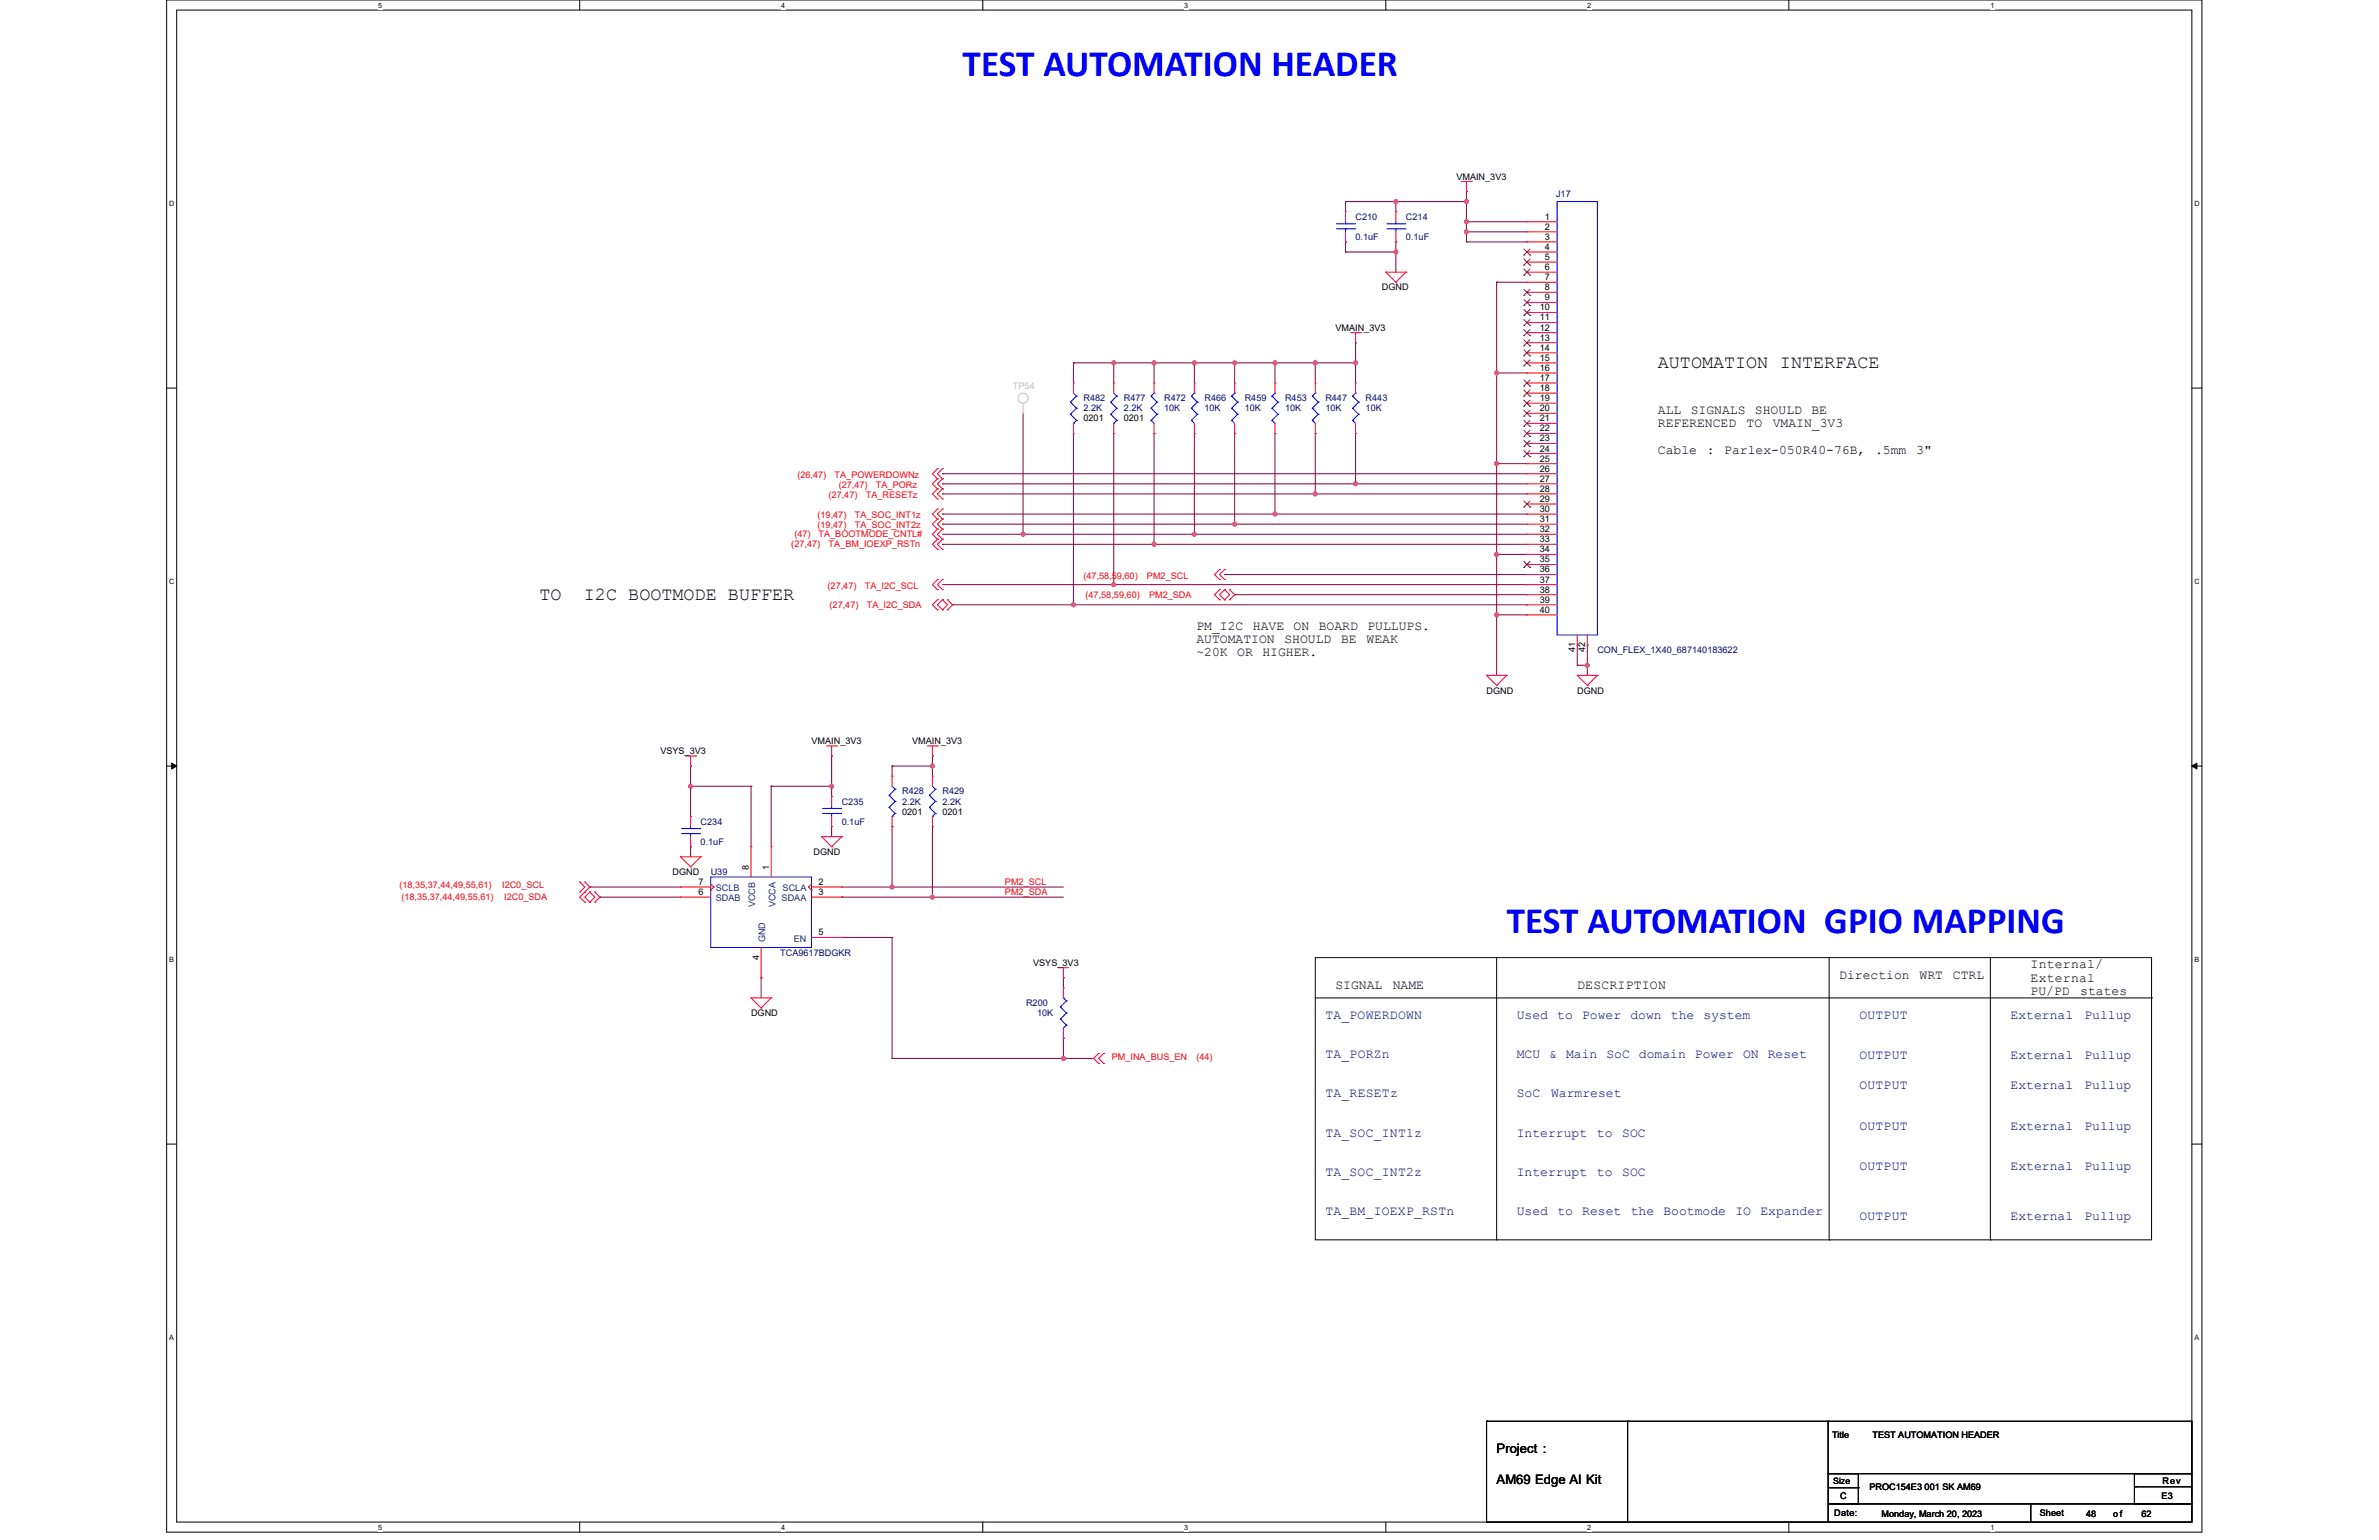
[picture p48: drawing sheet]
<svg xmlns="http://www.w3.org/2000/svg" width="432mm" height="279mm" viewBox="0 0 432 279" stroke-linecap="round" stroke-linejoin="round" font-family="sans-serif">
<defs><g id="words">
<g font-size="6.8" fill="#00f">
<text x="174.7" y="13.8">TEST AUTOMATION HEADER</text>
<text x="273.5" y="169.2">TEST AUTOMATION GPIO MAPPING</text>
</g>
<g font-size="3.3">
<text x="300.9" y="66.8">AUTOMATION INTERFACE</text>
<text x="97.9" y="108.9">TO</text>
<text x="106" y="108.9">I2C BOOTMODE BUFFER</text>
</g>
<g font-size="2.4">
<text x="300.9" y="75.1">ALL</text>
<text x="300.9" y="77.5">REFERENCED</text>
<text x="306.9" y="75.1">SIGNALS</text>
<text x="317" y="77.5">TO</text>
<text x="318.5" y="75.1">SHOULD</text>
<text x="321.8" y="77.5">VMAIN_3V3</text>
<text x="328.8" y="75.1">BE</text>
<text x="300.9" y="82.4">Cable</text>
<text x="309.8" y="82.4">:</text>
<text x="313" y="82.4">Parlex-050R40-76B,</text>
<text x="340.3" y="82.4">.5mm</text>
<text x="347.8" y="82.4">3&quot;</text>
<text x="217.2" y="114.3">PM_I2C</text>
<text x="217.2" y="116.6">AUTOMATION</text>
<text x="217.2" y="119">~20K</text>
<text x="224.6" y="119">OR</text>
<text x="227.4" y="114.3">HAVE</text>
<text x="229.1" y="119">HIGHER.</text>
<text x="233.1" y="116.6">SHOULD</text>
<text x="234.8" y="114.3">ON</text>
<text x="239.4" y="114.3">BOARD</text>
<text x="243.4" y="116.6">BE</text>
<text x="248" y="116.6">WEAK</text>
<text x="248.2" y="114.3">PULLUPS.</text>
<text x="242.4" y="179.4">SIGNAL</text>
<text x="252.8" y="179.4">NAME</text>
<text x="286.3" y="179.4">DESCRIPTION</text>
<text x="333.8" y="177.5">Direction</text>
<text x="348.4" y="177.5">WRT</text>
<text x="354.5" y="177.5">CTRL</text>
<text x="368.6" y="175.7">Internal/</text>
<text x="368.6" y="178.1">External</text>
<text x="368.6" y="180.5">PU/PD</text>
<text x="377.6" y="180.5">states</text>
<text x="271.6" y="263.7">Project :</text>
<text x="271.6" y="269.2">AM69 Edge AI Kit</text>
</g>
<g font-size="2.4" fill="#000080">
<text x="240.6" y="184.9">TA_POWERDOWN</text>
<text x="275.3" y="184.9">Used to Power down the system</text>
<text x="337.5" y="184.9">OUTPUT</text>
<text x="364.9" y="184.9">External</text>
<text x="378.3" y="184.9">Pullup</text>
<text x="240.6" y="192">TA_PORZn</text>
<text x="275.3" y="192">MCU &amp; Main SoC domain Power ON Reset</text>
<text x="337.5" y="192.2">OUTPUT</text>
<text x="337.5" y="197.7">OUTPUT</text>
<text x="364.9" y="192.2">External</text>
<text x="364.9" y="197.7">External</text>
<text x="378.3" y="192.2">Pullup</text>
<text x="378.3" y="197.7">Pullup</text>
<text x="240.6" y="199.1">TA_RESETz</text>
<text x="275.3" y="199.1">SoC</text>
<text x="281.5" y="199.1">Warmreset</text>
<text x="240.6" y="206.2">TA_SOC_INT1z</text>
<text x="275.3" y="206.2">Interrupt</text>
<text x="289.9" y="206.2">to</text>
<text x="294.4" y="206.2">SOC</text>
<text x="337.5" y="205">OUTPUT</text>
<text x="364.9" y="205">External</text>
<text x="378.3" y="205">Pullup</text>
<text x="240.6" y="213.4">TA_SOC_INT2z</text>
<text x="275.3" y="213.4">Interrupt</text>
<text x="289.9" y="213.4">to</text>
<text x="294.4" y="213.4">SOC</text>
<text x="337.5" y="212.3">OUTPUT</text>
<text x="364.9" y="212.3">External</text>
<text x="378.3" y="212.3">Pullup</text>
<text x="240.6" y="220.5">TA_BM_IOEXP_RSTn</text>
<text x="275.3" y="220.5">Used</text>
<text x="282.7" y="220.5">to</text>
<text x="287.2" y="220.5">Reset</text>
<text x="296" y="220.5">the</text>
<text x="301.9" y="220.5">Bootmode</text>
<text x="315" y="220.5">IO</text>
<text x="319.5" y="220.5">Expander</text>
<text x="337.5" y="221.4">OUTPUT</text>
<text x="364.9" y="221.4">External</text>
<text x="378.3" y="221.4">Pullup</text>
</g>
<g font-size="1.6">
<text x="264.3" y="32.6">VMAIN_3V3</text>
<text x="280.4" y="39.9">1</text>
<text x="280.4" y="41.7">2</text>
<text x="280.4" y="43.5">3</text>
<text x="280.4" y="45.3">4</text>
<text x="280.4" y="47.2">5</text>
<text x="250.8" y="52.7">DGND</text>
<text x="280.4" y="49">6</text>
<text x="280.4" y="50.8">7</text>
<text x="280.4" y="52.7">8</text>
<text x="279.5" y="56.3">10</text>
<text x="279.5" y="58.1">11</text>
<text x="279.5" y="60">12</text>
<text x="280.4" y="54.5">9</text>
<text x="242.4" y="60">VMAIN_3V3</text>
<text x="279.5" y="61.8">13</text>
<text x="279.5" y="63.6">14</text>
<text x="279.5" y="65.5">15</text>
<text x="279.5" y="67.3">16</text>
<text x="279.5" y="69.1">17</text>
<text x="279.5" y="70.9">18</text>
<text x="196.7" y="76.5">0201</text>
<text x="204" y="76.5">0201</text>
<text x="279.5" y="72.8">19</text>
<text x="279.5" y="74.6">20</text>
<text x="279.5" y="76.4">21</text>
<text x="279.5" y="78.3">22</text>
<text x="279.5" y="80.1">23</text>
<text x="279.5" y="81.9">24</text>
<text x="279.5" y="83.8">25</text>
<text x="279.5" y="85.6">26</text>
<text x="279.5" y="87.4">27</text>
<text x="279.5" y="89.2">28</text>
<text x="279.5" y="91.1">29</text>
<text x="279.5" y="92.9">30</text>
<text x="279.5" y="94.7">31</text>
<text x="279.5" y="96.6">32</text>
<text x="279.5" y="98.4">33</text>
<text x="279.5" y="100.2">34</text>
<text x="279.5" y="102">35</text>
<text x="279.5" y="103.9">36</text>
<text x="279.5" y="105.7">37</text>
<text x="279.5" y="107.5">38</text>
<text x="279.5" y="109.4">39</text>
<text x="279.5" y="111.2">40</text>
<text x="285.9" y="118.3" transform="rotate(-90 285.9 118.3)">41</text>
<text x="287.7" y="118.3" transform="rotate(-90 287.7 118.3)">42</text>
<text x="269.8" y="125.8">DGND</text>
<text x="286.3" y="125.8">DGND</text>
<text x="119.9" y="136.8">VSYS_3V3</text>
<text x="147.3" y="135">VMAIN_3V3</text>
<text x="165.6" y="135">VMAIN_3V3</text>
<text x="163.7" y="147.8">0201</text>
<text x="171.1" y="147.8">0201</text>
<text x="147.7" y="155.1">DGND</text>
<text x="122.1" y="158.8">DGND</text>
<text x="126.8" y="160.6">7</text>
<text x="135.9" y="157.8" transform="rotate(-90 135.9 157.8)">8</text>
<text x="139.6" y="157.8" transform="rotate(-90 139.6 157.8)">1</text>
<text x="148.6" y="160.6">2</text>
<text x="126.8" y="162.4">6</text>
<text x="148.6" y="162.4">3</text>
<text x="148.6" y="169.7">5</text>
<text x="137.8" y="174.1" transform="rotate(-90 137.8 174.1)">4</text>
<text x="187.5" y="175.2">VSYS_3V3</text>
<text x="136.3" y="184.4">DGND</text>
<text x="332.5" y="260.8">Title</text>
<text x="339.9" y="260.8">TEST AUTOMATION HEADER</text>
<text x="332.7" y="269.2">Size</text>
<text x="392.5" y="269.2">Rev</text>
<text x="332.9" y="275.1">Date:</text>
<text x="334" y="272">C</text>
<text x="339.3" y="270.3">PROC154E3 001 SK AM69</text>
<text x="341.5" y="275.3">Monday, March 20, 2023</text>
<text x="370.2" y="275.1">Sheet</text>
<text x="378.6" y="275.3">48</text>
<text x="383.6" y="275.3">of</text>
<text x="388.7" y="275.3">62</text>
<text x="392.3" y="272">E3</text>
</g>
<g font-size="1.6" fill="#000080">
<text x="282.4" y="35.7">J17</text>
<text x="246" y="39.9">C210</text>
<text x="255.2" y="39.9">C214</text>
<text x="246" y="43.5">0.1uF</text>
<text x="255.2" y="43.5">0.1uF</text>
<text x="196.7" y="72.8">R482</text>
<text x="196.7" y="74.6">2.2K</text>
<text x="204" y="72.8">R477</text>
<text x="204" y="74.6">2.2K</text>
<text x="211.3" y="72.8">R472</text>
<text x="211.3" y="74.6">10K</text>
<text x="218.6" y="72.8">R466</text>
<text x="218.6" y="74.6">10K</text>
<text x="225.9" y="72.8">R459</text>
<text x="225.9" y="74.6">10K</text>
<text x="233.2" y="72.8">R453</text>
<text x="233.2" y="74.6">10K</text>
<text x="240.6" y="72.8">R447</text>
<text x="240.6" y="74.6">10K</text>
<text x="247.9" y="72.8">R443</text>
<text x="247.9" y="74.6">10K</text>
<text x="289.9" y="118.5">CON_FLEX_1X40_687140183622</text>
<text x="127.2" y="149.6">C234</text>
<text x="152.8" y="146">C235</text>
<text x="152.8" y="149.6">0.1uF</text>
<text x="163.7" y="144.1">R428</text>
<text x="163.7" y="146">2.2K</text>
<text x="171.1" y="144.1">R429</text>
<text x="171.1" y="146">2.2K</text>
<text x="127.2" y="153.3">0.1uF</text>
<text x="129" y="158.8">U39</text>
<text x="141.6" y="173.4">TCA9617BDGKR</text>
<text x="186.2" y="182.5">R200</text>
<text x="188.3" y="184.4">10K</text>
</g>
<text font-size="1.6" fill="#c0c0c0" x="183.9" y="70.6">TP54</text>
<g font-size="1.6" fill="#f00">
<text x="144.7" y="86.7">(26,47)</text>
<text x="151.5" y="86.7">TA_POWERDOWNz</text>
<text x="152.2" y="88.5">(27,47)</text>
<text x="159" y="88.5">TA_PORz</text>
<text x="148.4" y="94">(19,47)</text>
<text x="148.4" y="95.9">(19,47)</text>
<text x="150.4" y="90.4">(27,47)</text>
<text x="155.1" y="94">TA_SOC_INT1z</text>
<text x="155.1" y="95.9">TA_SOC_INT2z</text>
<text x="157.2" y="90.4">TA_RESETz</text>
<text x="143.6" y="99.3">(27,47)</text>
<text x="144.2" y="97.5">(47)</text>
<text x="148.6" y="97.5">TA_BOOTMODE_CNTL#</text>
<text x="150.4" y="99.3">TA_BM_IOEXP_RSTn</text>
<text x="150.2" y="106.8">(27,47)</text>
<text x="157" y="106.8">TA_I2C_SCL</text>
<text x="196.7" y="105">(47,58,59,60)</text>
<text x="208.2" y="105">PM2_SCL</text>
<text x="150.6" y="110.3">(27,47)</text>
<text x="157.3" y="110.3">TA_I2C_SDA</text>
<text x="197" y="108.5">(47,58,59,60)</text>
<text x="208.6" y="108.5">PM2_SDA</text>
<text x="72.5" y="161.1">(18,35,37,44,49,55,61)</text>
<text x="91.1" y="161.1">I2C0_SCL</text>
<text x="182.4" y="160.5">PM2_SCL</text>
<text x="72.9" y="163.3">(18,35,37,44,49,55,61)</text>
<text x="91.5" y="163.3">I2C0_SDA</text>
<text x="182.4" y="162.3">PM2_SDA</text>
<text x="201.8" y="192.2">PM_INA_BUS_EN</text>
<text x="217.1" y="192.2">(44)</text>
</g>
<g font-size="1.6" fill="#004080">
<text x="129.9" y="161.7">SCLB</text>
<text x="142" y="161.7">SCLA</text>
<text x="129.9" y="163.5">SDAB</text>
<text x="137.1" y="164.6" transform="rotate(-90 137.1 164.6)">VCCB</text>
<text x="140.7" y="164.6" transform="rotate(-90 140.7 164.6)">VCCA</text>
<text x="141.9" y="163.5">SDAA</text>
<text x="138.9" y="171" transform="rotate(-90 138.9 171)">GND</text>
<text x="144.1" y="170.8">EN</text>
</g>
<g font-size="1.3">
<text x="68.6" y="1.4">5</text>
<text x="141.8" y="1.4">4</text>
<text x="215" y="1.4">3</text>
<text x="288.1" y="1.4">2</text>
<text x="361.3" y="1.4">1</text>
<text x="30.7" y="37.3">D</text>
<text x="398.3" y="37.3">D</text>
<text x="30.7" y="105.9">C</text>
<text x="398.3" y="105.9">C</text>
<text x="30.7" y="174.5">B</text>
<text x="398.3" y="174.5">B</text>
<text x="30.7" y="243">A</text>
<text x="398.3" y="243">A</text>
<text x="68.6" y="277.5">5</text>
<text x="141.8" y="277.5">4</text>
<text x="215" y="277.5">3</text>
<text x="288.1" y="277.5">2</text>
<text x="361.3" y="277.5">1</text>
</g>
</g></defs>
<path d="M30.2 0h369.5v278h-369.5zM32.1 1.8h365.7v274.3h-365.7z" fill="none" stroke="#000" stroke-width=".18"/>
<g fill="#fff">
<path d="M68.7 .2h.7v1.4h-.7z"/>
<path d="M68.7 276.3h.7v1.5h-.7z"/>
</g>
<path d="M105.2 0v1.8M105.2 276.1v1.9" fill="none" stroke="#000" stroke-width=".18"/>
<g fill="#fff">
<path d="M141.8 .2h.7v1.4h-.7z"/>
<path d="M141.8 276.3h.7v1.5h-.7z"/>
</g>
<path d="M178.4 0v1.8M178.4 276.1v1.9" fill="none" stroke="#000" stroke-width=".18"/>
<g fill="#fff">
<path d="M215 .2h.7v1.4h-.7z"/>
<path d="M215 276.3h.7v1.5h-.7z"/>
</g>
<path d="M251.5 0v1.8M251.5 276.1v1.9" fill="none" stroke="#000" stroke-width=".18"/>
<g fill="#fff">
<path d="M288.1 .2h.7v1.4h-.7z"/>
<path d="M288.1 276.3h.7v1.5h-.7z"/>
</g>
<path d="M324.7 0v1.8M324.7 276.1v1.9" fill="none" stroke="#000" stroke-width=".18"/>
<g fill="#fff">
<path d="M361.3 .2h.7v1.4h-.7z"/>
<path d="M361.3 276.3h.7v1.5h-.7z"/>
<path d="M30.7 36.1h1v1.5h-1z"/>
<path d="M398.3 36.1h.9v1.5h-.9z"/>
<path d="M30.7 104.7h1v1.5h-1z"/>
<path d="M398.3 104.7h.9v1.5h-.9z"/>
</g>
<path d="M30.2 70.4h1.9M397.8 70.4h1.9" fill="none" stroke="#000" stroke-width=".18"/>
<g fill="#fff">
<path d="M30.7 173.3h.9v1.4h-.9z"/>
<path d="M398.3 173.3h.9v1.4h-.9z"/>
</g>
<path d="M30.2 139h1.9M31.2 138.5l.9 .5-.9 .5zM397.8 139l.9-.5v1zM397.8 139h1.9" fill="none" stroke="#000" stroke-width=".18"/>
<path d="M31.2 138.5l.9 .5-.9 .5zM397.8 139l.9-.5v1z" fill="#000"/>
<g fill="#fff">
<path d="M30.7 241.9h.9v1.4h-.9z"/>
<path d="M398.3 241.9h.9v1.4h-.9z"/>
</g>
<path d="M238.7 173.7h151.8v51.2h-151.8zM271.6 173.7v51.2M332 173.7v51.2M361.3 173.7v51.2M238.7 181.1h151.8M390.5 181.1h.1M30.2 207.6h1.9M397.8 207.6h1.9M271.6 224.9h.1M332 224.9h.1M361.3 224.9h.1" fill="none" stroke="#000" stroke-width=".18"/>
<path d="M171.1 87.8h.1M171.1 87.8h74.9" fill="none" stroke="#800040" stroke-width=".18"/>
<circle cx="246" cy="87.8" r=".37" fill="#f0f"/>
<circle cx="246" cy="87.8" r=".37" fill="none" stroke="#f0f" stroke-width=".18"/>
<path d="M171.1 89.6h.1M171.1 89.6h67.6" fill="none" stroke="#800040" stroke-width=".18"/>
<circle cx="238.7" cy="89.6" r=".37" fill="#f0f"/>
<circle cx="238.7" cy="89.6" r=".37" fill="none" stroke="#f0f" stroke-width=".18"/>
<path d="M209.5 98.8h.1M209.5 98.8h67.6" fill="none" stroke="#800040" stroke-width=".18"/>
<circle cx="209.5" cy="98.8" r=".37" fill="#f0f"/>
<circle cx="209.5" cy="98.8" r=".37" fill="none" stroke="#f0f" stroke-width=".18"/>
<path d="M271.6 100.6h.1M271.6 100.6v11" fill="none" stroke="#800040" stroke-width=".18"/>
<circle cx="271.6" cy="111.6" r=".37" fill="#f0f"/>
<circle cx="271.6" cy="111.6" r=".37" fill="none" stroke="#f0f" stroke-width=".18"/>
<circle cx="271.6" cy="100.6" r=".37" fill="#f0f"/>
<circle cx="271.6" cy="100.6" r=".37" fill="none" stroke="#f0f" stroke-width=".18"/>
<g fill="none" stroke="#800040" stroke-width=".18">
<path d="M271.6 67.7h.1M271.6 67.7h5.5M271.6 67.7v16.4M171.1 96.9h14.6M185.7 96.9h.1M216.8 96.9h.1M216.8 96.9h60.3M224.1 95.1h.1M224.1 95.1h53M231.4 93.3h.1M231.4 93.3h45.7M246 87.8h.1"/>
<path d="M246 87.8h31.1"/>
</g>
<circle cx="271.6" cy="84.1" r=".37" fill="#f0f"/>
<circle cx="271.6" cy="84.1" r=".37" fill="none" stroke="#f0f" stroke-width=".18"/>
<circle cx="271.6" cy="67.7" r=".37" fill="#f0f"/>
<circle cx="271.6" cy="67.7" r=".37" fill="none" stroke="#f0f" stroke-width=".18"/>
<path d="M224.1 78.6h.1M224.1 65.8h.1M224.1 78.6v16.5M224.1 65.8h7.3M231.4 78.6h.1M231.4 78.6v14.7M238.7 78.6h.1M238.7 78.6v11M246 78.6h.1M246 78.6v9.2M238.7 89.6h.1M238.7 89.6h38.4" fill="none" stroke="#800040" stroke-width=".18"/>
<circle cx="231.4" cy="65.8" r=".37" fill="#f0f"/>
<circle cx="231.4" cy="65.8" r=".37" fill="none" stroke="#f0f" stroke-width=".18"/>
<path d="M231.4 65.8h.1M231.4 65.8h14.6M238.7 65.8h.1" fill="none" stroke="#800040" stroke-width=".18"/>
<circle cx="246" cy="65.8" r=".37" fill="#f0f"/>
<circle cx="246" cy="65.8" r=".37" fill="none" stroke="#f0f" stroke-width=".18"/>
<circle cx="238.7" cy="65.8" r=".37" fill="#f0f"/>
<circle cx="238.7" cy="65.8" r=".37" fill="none" stroke="#f0f" stroke-width=".18"/>
<g fill="none" stroke="#800040" stroke-width=".18">
<path d="M209.5 78.6h.1M209.5 65.8h.1M209.5 65.8v3.7M209.5 78.6v20.2M209.5 65.8h7.3M224.1 65.8h.1M224.1 65.8v3.7M231.4 65.8h.1M231.4 65.8v3.7M238.7 65.8h.1M238.7 65.8v3.7M246 65.8h.1"/>
<path d="M246 62.2h.1M246 62.2v7.3"/>
</g>
<circle cx="216.8" cy="65.8" r=".37" fill="#f0f"/>
<circle cx="216.8" cy="65.8" r=".37" fill="none" stroke="#f0f" stroke-width=".18"/>
<circle cx="209.5" cy="65.8" r=".37" fill="#f0f"/>
<circle cx="209.5" cy="65.8" r=".37" fill="none" stroke="#f0f" stroke-width=".18"/>
<path d="M244.2 36.6h.1M244.2 36.6h9.2M244.2 45.7h.1M244.2 45.7h9.2M171.1 86h.1M171.1 86h106" fill="none" stroke="#800040" stroke-width=".18"/>
<circle cx="253.4" cy="45.7" r=".37" fill="#f0f"/>
<circle cx="253.4" cy="45.7" r=".37" fill="none" stroke="#f0f" stroke-width=".18"/>
<path d="M244.2 36.6h.1M244.2 36.6v1.8M253.4 36.6h.1M253.4 36.6v1.8M253.4 36.6h12.8M244.2 43.9h.1M244.2 43.9v1.8M253.4 45.7h.1M253.4 43.9h.1M253.4 43.9v5.5" fill="none" stroke="#800040" stroke-width=".18"/>
<circle cx="266.2" cy="36.6" r=".37" fill="#f0f"/>
<circle cx="266.2" cy="36.6" r=".37" fill="none" stroke="#f0f" stroke-width=".18"/>
<circle cx="253.4" cy="36.6" r=".37" fill="#f0f"/>
<circle cx="253.4" cy="36.6" r=".37" fill="none" stroke="#f0f" stroke-width=".18"/>
<path d="M266.2 36.6h.1M266.2 34.7h.1M266.2 34.7v9.2M266.2 40.2h.1M266.2 42.1h.1" fill="none" stroke="#800040" stroke-width=".18"/>
<circle cx="266.2" cy="42.1" r=".37" fill="#f0f"/>
<circle cx="266.2" cy="42.1" r=".37" fill="none" stroke="#f0f" stroke-width=".18"/>
<path d="M266.2 40.2h.1M266.2 40.2h10.9" fill="none" stroke="#800040" stroke-width=".18"/>
<circle cx="266.2" cy="40.2" r=".37" fill="#f0f"/>
<circle cx="266.2" cy="40.2" r=".37" fill="none" stroke="#f0f" stroke-width=".18"/>
<g fill="none" stroke="#800040" stroke-width=".18">
<path d="M266.2 42.1h.1M266.2 43.9h.1M266.2 42.1h10.9M266.2 43.9h10.9M271.6 51.2h.1M271.6 51.2h5.5M271.6 51.2v16.5M271.6 84.1h.1M271.6 84.1v16.5M271.6 84.1h5.5M271.6 100.6h.1M271.6 111.6h.1"/>
<path d="M271.6 111.6v10.9M271.6 100.6h5.5M271.6 111.6h5.5M286.3 117h.1M286.3 117v3.7M288.1 117h.1M288.1 117v3.7h-1.8M286.3 120.7h.1"/>
</g>
<circle cx="288.1" cy="120.7" r=".37" fill="#f0f"/>
<circle cx="288.1" cy="120.7" r=".37" fill="none" stroke="#f0f" stroke-width=".18"/>
<path d="M171.1 98.8h.1M171.1 93.3h.1M171.1 98.8h38.4M171.1 93.3h60.3M288.1 120.7h.1M288.1 120.7v1.8" fill="none" stroke="#800040" stroke-width=".18"/>
<circle cx="231.4" cy="93.3" r=".37" fill="#f0f"/>
<circle cx="231.4" cy="93.3" r=".37" fill="none" stroke="#f0f" stroke-width=".18"/>
<path d="M171.1 95.1h.1M171.1 95.1h53" fill="none" stroke="#800040" stroke-width=".18"/>
<circle cx="224.1" cy="95.1" r=".37" fill="#f0f"/>
<circle cx="224.1" cy="95.1" r=".37" fill="none" stroke="#f0f" stroke-width=".18"/>
<path d="M216.8 65.8h.1M216.8 65.8v3.7M216.8 65.8h7.3" fill="none" stroke="#800040" stroke-width=".18"/>
<circle cx="224.1" cy="65.8" r=".37" fill="#f0f"/>
<circle cx="224.1" cy="65.8" r=".37" fill="none" stroke="#f0f" stroke-width=".18"/>
<path d="M216.8 78.6h.1M216.8 78.6v18.3M125.3 139h.1M125.3 139v3.6M125.3 142.6h.1M125.3 142.6h11M136.3 142.6h.1M136.3 142.6v11" fill="none" stroke="#800040" stroke-width=".18"/>
<circle cx="125.3" cy="142.6" r=".37" fill="#f0f"/>
<circle cx="125.3" cy="142.6" r=".37" fill="none" stroke="#f0f" stroke-width=".18"/>
<path d="M150.9 137.2h.1M150.9 137.2v5.4h-10.9M140 142.6h.1M140 142.6v11" fill="none" stroke="#800040" stroke-width=".18"/>
<circle cx="150.9" cy="142.6" r=".37" fill="#f0f"/>
<circle cx="150.9" cy="142.6" r=".37" fill="none" stroke="#f0f" stroke-width=".18"/>
<g fill="none" stroke="#800040" stroke-width=".18">
<path d="M171.1 106.1h31.1M172.9 109.7h.1M172.9 109.7h21.9M202.2 106.1h.1M222.3 104.2h.1M222.3 104.2h54.8M224.1 107.9h.1M224.1 107.9h53M161.9 139h.1M161.9 139v1.8M161.9 139h7.3M169.2 139h.1"/>
<path d="M169.2 139v1.8M125.3 142.6h.1M125.3 153.6h.1M125.3 142.6v5.5M125.3 153.6v1.8M150.9 150h.1M150.9 142.6h.1M150.9 142.6v1.9M150.9 150v1.8M107.1 160.9h.1M107.1 160.9h16.4M108.9 162.8h.1"/>
<path d="M108.9 162.8h14.6M138.1 177.4h.1M138.1 177.4v3.7M152.8 160.9h.1M152.8 162.8h.1M152.8 160.9h9.1M152.8 162.8h16.4"/>
</g>
<circle cx="169.2" cy="139" r=".37" fill="#f0f"/>
<circle cx="169.2" cy="139" r=".37" fill="none" stroke="#f0f" stroke-width=".18"/>
<path d="M169.2 137.2h.1M169.2 137.2v1.8M161.9 150h.1M161.9 150v10.9M161.9 160.9h.1M161.9 160.9h31.1" fill="none" stroke="#800040" stroke-width=".18"/>
<circle cx="161.9" cy="160.9" r=".37" fill="#f0f"/>
<circle cx="161.9" cy="160.9" r=".37" fill="none" stroke="#f0f" stroke-width=".18"/>
<path d="M169.2 150h.1M169.2 150v12.8M169.2 162.8h.1M169.2 162.8h23.8" fill="none" stroke="#800040" stroke-width=".18"/>
<circle cx="169.2" cy="162.8" r=".37" fill="#f0f"/>
<circle cx="169.2" cy="162.8" r=".37" fill="none" stroke="#f0f" stroke-width=".18"/>
<path d="M194.8 65.8h.1M194.8 65.8v3.7M194.8 65.8h7.4" fill="none" stroke="#800040" stroke-width=".18"/>
<circle cx="202.1" cy="65.8" r=".37" fill="#f0f"/>
<circle cx="202.1" cy="65.8" r=".37" fill="none" stroke="#f0f" stroke-width=".18"/>
<path d="M194.8 78.6v31.1M202.2 65.8h.1M202.2 65.8v3.7M202.2 78.6v27.5M202.2 65.8h7.3M209.5 65.8h.1M194.8 109.7h.1M202.2 106.1h.1M202.2 106.1h74.9M277.1 106.1h.1" fill="none" stroke="#800040" stroke-width=".18"/>
<circle cx="202.1" cy="106.1" r=".37" fill="#f0f"/>
<circle cx="202.1" cy="106.1" r=".37" fill="none" stroke="#f0f" stroke-width=".18"/>
<path d="M194.8 109.7h82.3M277.1 109.7h.1" fill="none" stroke="#800040" stroke-width=".18"/>
<circle cx="194.8" cy="109.7" r=".37" fill="#f0f"/>
<circle cx="194.8" cy="109.7" r=".37" fill="none" stroke="#f0f" stroke-width=".18"/>
<path d="M185.7 75v21.9M185.7 96.9h.1M185.7 96.9h31.1M216.8 96.9h.1" fill="none" stroke="#800040" stroke-width=".18"/>
<circle cx="185.7" cy="96.9" r=".37" fill="#f0f"/>
<circle cx="185.7" cy="96.9" r=".37" fill="none" stroke="#f0f" stroke-width=".18"/>
<circle cx="216.8" cy="96.9" r=".37" fill="#f0f"/>
<circle cx="216.8" cy="96.9" r=".37" fill="none" stroke="#f0f" stroke-width=".18"/>
<path d="M152.8 170.1h9.1M161.9 170.1h.1M161.9 170.1v21.9M193 177.4h.1M193 177.4v1.8M161.9 192h.1M161.9 192h36.6M193 188.4h.1M193 192h.1M193 188.4v3.6" fill="none" stroke="#800040" stroke-width=".18"/>
<circle cx="193" cy="192" r=".37" fill="#f0f"/>
<circle cx="193" cy="192" r=".37" fill="none" stroke="#f0f" stroke-width=".18"/>
<g fill="none" stroke="#f00" stroke-width=".18">
<path d="M244.2 38.4h.1M244.2 38.4v1.8M253.4 38.4h.1M253.4 38.4v1.8M265.2 32.9h1.9M266.2 34.7h.1M266.2 32.9v1.8M267.1 32.9h.1M244.2 43.9h.1M244.2 42.1v1.8M251.5 49.4h.1M251.5 49.4h3.7"/>
<path d="M251.5 49.4l1.9 1.8M253.4 51.2h.1M253.4 43.9h.1M253.4 42.1v1.8M255.2 49.4h.1M255.2 49.4l-1.8 1.8M277.1 40.2h.1M277.1 42.1h.1M277.1 43.9h.1M277.1 45.7h.1M277.1 47.5h.1M277.1 49.4h.1"/>
<path d="M277.1 51.2h.1M277.1 53h.1M277.1 54.9h.1M277.1 56.7h.1M277.1 58.5h.1M277.1 49.4h5.5M277.1 40.2h5.5M277.1 42.1h5.5M277.1 43.9h5.5M277.1 45.7h5.5M277.1 47.5h5.5M277.1 51.2h5.5"/>
<path d="M277.1 53h5.5M277.1 54.9h5.5M277.1 56.7h5.5M277.1 58.5h5.5M194.8 69.5h.1M194.8 78.6h.1M194.8 69.5v1.8M194.8 76.8v1.8M202.2 69.5h.1M202.2 78.6h.1M202.2 69.5v1.8M202.2 76.8v1.8"/>
<path d="M209.5 78.6h.1M209.5 69.5h.1M209.5 69.5v1.8M209.5 76.8v1.8M216.8 78.6h.1M216.8 69.5h.1M216.8 69.5v1.8M216.8 76.8v1.8M224.1 78.6h.1M224.1 69.5h.1M224.1 69.5v1.8M224.1 76.8v1.8"/>
<path d="M231.4 78.6h.1M231.4 69.5h.1M231.4 69.5v1.8M231.4 76.8v1.8M238.7 78.6h.1M238.7 69.5h.1M238.7 69.5v1.8M238.7 76.8v1.8M245.1 60.4h1.9M246 62.2h.1M246 78.6h.1M246 69.5h.1"/>
<path d="M246 60.4v1.8M246 69.5v1.8M246 76.8v1.8M247 60.4h.1M277.1 60.4h.1M277.1 62.2h.1M277.1 64h.1M277.1 65.8h.1M277.1 67.7h.1M277.1 69.5h.1M277.1 71.3h.1M277.1 73.2h.1"/>
<path d="M277.1 75h.1M277.1 76.8h.1M277.1 78.6h.1M277.1 60.4h5.5M277.1 62.2h5.5M277.1 64h5.5M277.1 65.8h5.5M277.1 67.7h5.5M277.1 69.5h5.5M277.1 71.3h5.5M277.1 73.2h5.5M277.1 75h5.5"/>
<path d="M277.1 76.8h5.5M277.1 78.6h5.5M170.1 86.9h.1M170.1 88.7h.1M170.1 90.5h.1M170.1 85h.1M170.1 97.8h.1M170.1 99.7h.1M170.1 92.4h.1M170.1 94.2h.1M170.1 96h.1M170.1 86.9l-.9 .9 .9 .9"/>
<path d="M170.1 88.7l-.9 .9 .9 .9M170.1 85l-.9 1 .9 .9M170.1 97.8l-.9 1 .9 .9M170.1 92.4l-.9 .9 .9 .9M170.1 94.2l-.9 .9 .9 .9M170.1 96l-.9 .9 .9 .9M171.1 86.9h.1M171.1 88.7h.1M171.1 90.5h.1M171.1 85h.1M171.1 97.8h.1M171.1 99.7h.1"/>
<path d="M171.1 92.4h.1M171.1 94.2h.1M171.1 96h.1M171.1 86.9l-1 .9 1 .9M171.1 88.7l-1 .9 1 .9M171.1 85l-1 1 1 .9M171.1 97.8l-1 1 1 .9M171.1 92.4l-1 .9 1 .9M171.1 94.2l-1 .9 1 .9M171.1 96l-1 .9 1 .9M277.1 80.5h.1M277.1 82.3h.1"/>
<path d="M277.1 84.1h.1M277.1 86h.1M277.1 87.8h.1M277.1 89.6h.1M277.1 91.4h.1M277.1 93.3h.1M277.1 95.1h.1M277.1 96.9h.1M277.1 98.8h.1M277.1 80.5h5.5M277.1 82.3h5.5M277.1 84.1h5.5"/>
<path d="M277.1 86h5.5M277.1 87.8h5.5M277.1 89.6h5.5M277.1 91.4h5.5M277.1 93.3h5.5M277.1 95.1h5.5M277.1 96.9h5.5M277.1 98.8h5.5M170.1 108.8h.1M170.1 110.6h.1M170.1 105.2h.1M170.1 107h.1"/>
<path d="M170.1 105.2l-.9 .9 .9 .9M170.1 108.8l-.9 .9 .9 .9M171.1 110.6h.1M171.1 108.8h.1M171.1 105.2h.1M171.1 107h.1M171.1 108.8l.9 .9-.9 .9M171.1 108.8l-1 .9 1 .9M171.1 105.2l-1 .9 1 .9M172 108.8h.1M172 110.6h.1M172 108.8l.9 .9-.9 .9"/>
<path d="M221.4 103.3h.1M221.4 105.2h.1M221.4 107h.1M221.4 108.8h.1M221.4 103.3l-1 .9 1 1M221.4 107l-1 .9 1 .9M222.3 103.3h.1M222.3 105.2h.1M222.3 108.8h.1M222.3 107h.1M222.3 103.3l-.9 .9 .9 1M222.3 107l.9 .9-.9 .9"/>
<path d="M222.3 107l-.9 .9 .9 .9M223.2 107h.1M223.2 108.8h.1M223.2 107l.9 .9-.9 .9M277.1 100.6h.1M277.1 102.4h.1M277.1 104.2h.1M277.1 106.1h.1M277.1 107.9h.1M277.1 109.7h.1M277.1 111.6h.1M277.1 100.6h5.5"/>
<path d="M277.1 102.4h5.5M277.1 104.2h5.5M277.1 106.1h5.5M277.1 107.9h5.5M277.1 109.7h5.5M277.1 111.6h5.5M286.3 117h.1M286.3 115.2v1.8M288.1 117h.1M288.1 115.2v1.8M124.4 137.2h1.9M125.3 139h.1"/>
<path d="M125.3 137.2v1.8M126.3 137.2h.1M150 135.3h1.9M150.9 137.2h.1M150.9 135.3v1.9M151.9 135.3h.1M168.3 135.3h1.8M169.2 137.2h.1M169.2 135.3v1.9M170.1 135.3h.1M269.8 122.5h.1M269.8 122.5h3.7"/>
<path d="M269.8 122.5l1.8 1.9M271.6 124.4h.1M273.5 122.5h.1M273.5 122.5l-1.9 1.9M286.3 122.5h.1M286.3 122.5h3.6M286.3 122.5l1.8 1.9M288.1 124.4h.1M289.9 122.5h.1M289.9 122.5l-1.8 1.9M123.5 155.4h.1M123.5 155.4h3.7"/>
<path d="M123.5 155.4l1.8 1.9M125.3 157.3h.1M125.3 148.1h.1M125.3 153.6h.1M125.3 148.1v1.9M125.3 151.8v1.8M127.2 155.4h.1M127.2 155.4l-1.9 1.9M136.3 153.6h.1M136.3 153.6v5.5M140 153.6h.1M140 153.6v5.5"/>
<path d="M149.1 151.8h.1M149.1 151.8h3.7M149.1 151.8l1.8 1.8M150.9 153.6h.1M150.9 144.5h.1M150.9 150h.1M150.9 144.5v1.8M150.9 148.1v1.9M152.8 151.8h.1M152.8 151.8l-1.9 1.8M161.9 140.8h.1M161.9 150h.1"/>
<path d="M161.9 140.8v1.8M161.9 148.1v1.9M169.2 140.8h.1M169.2 150h.1M169.2 140.8v1.8M169.2 148.1v1.9M105.2 160h.1M105.2 161.8h.1M105.2 160l.9 .9-.9 .9M106.1 161.8h.1M106.1 160h.1M106.1 163.7h.1"/>
<path d="M106.1 160l1 .9-1.9 1.9 .9 .9M107.1 163.7h.1M107.1 161.8h.1M107.1 161.8l.9 1-.9 .9M107.1 161.8l-1 1 1 .9M108 161.8h.1M108 163.7h.1M108 161.8l.9 1-.9 .9M123.5 160.9h.1M123.5 162.8h.1M123.5 160.9h5.5M123.5 162.8h5.5"/>
<path d="M129 161.5h.1M129 160.4l.5 .5M129.5 160.9h.1M129.5 160.9l-.5 .6M138.1 177.4h.1M138.1 171.9v5.5M146.7 160.9h.1M146.7 160.9l.6 .6M147.3 161.5h.1M147.3 160.4l-.6 .5M147.3 160.9h5.5M147.3 162.8h5.5"/>
<path d="M147.3 170.1h5.5M152.8 160.9h.1M152.8 162.8h.1M152.8 170.1h.1M192.1 175.6h.1M192.1 175.6h1.8M193 177.4h.1M193 179.2h.1M193 175.6v1.8M193 179.2v1.9M136.3 181.1h.1M136.3 181.1h3.7"/>
<path d="M136.3 181.1l1.8 1.8M138.1 182.9h.1M140 181.1h.1M140 181.1l-1.9 1.8M193 188.4h.1M193 186.5v1.9M199.4 192.9h.1M199.4 191.1h.1M199.4 191.1l-.9 .9 .9 .9M200.3 191.1h.1M200.3 192.9h.1M200.3 191.1l-.9 .9 .9 .9"/>
</g>
<g fill="none" stroke="#000" stroke-width=".18">
<path d="M269.8 257.9h.1M269.8 257.9h62.2M269.8 257.9v18.2M295.4 257.9h.1M295.4 257.9v18.2M331.8 257.9h66v9.5h-66zM269.8 276.1h.1M269.8 276.1h62.2M331.8 267.4h5.5v5.5h-5.5zM331.8 272.9h36.8v3.2h-36.8zM331.8 269.9h5.5M337.3 269.9h.1"/>
<path d="M368.6 272.9h29.2v3.2h-29.2zM387.4 267.4h10.4v5.5h-10.4zM387.6 269.7h.1M387.6 269.7h10.2"/>
</g>
<g fill="none" stroke="#00f" stroke-width=".18">
<path d="M282.6 36.6h7.3v78.6h-7.3zM242.6 41.5h3.3M242.6 40.6h3.3M244.2 40.6h.1M244.2 41.5h.1M244.2 40.2v.4M244.2 41.5v.6M245.9 41.5h.1M245.9 40.6h.1M251.7 41.5h3.3M251.7 40.6h3.3M253.4 40.6h.1"/>
<path d="M253.4 41.5h.1M253.4 40.2v.4M253.4 41.5v.6M255 41.5h.1M255 40.6h.1M194.3 73h.1M194.3 75.2h.1M194.3 73l1.1 1.1M194.3 75.2l1.1 1.1M194.8 76.8h.1M194.8 71.3l.6 .6M195.4 71.9h.1"/>
<path d="M195.4 74.1h.1M195.4 76.3h.1M195.4 71.9l-1.1 1.1M195.4 74.1l-1.1 1.1M195.4 76.3l-.6 .5M201.6 73h.1M201.6 75.2h.1M201.6 73l1.1 1.1M201.6 75.2l1.1 1.1M202.2 76.8h.1M202.2 71.3l.5 .6M202.7 71.9h.1"/>
<path d="M202.7 74.1h.1M202.7 76.3h.1M202.7 71.9l-1.1 1.1M202.7 74.1l-1.1 1.1M202.7 76.3l-.5 .5M208.9 76.3h.1M208.9 74.1h.1M208.9 71.9h.1M208.9 76.3l.6 .5M208.9 74.1l1.1 1.1M208.9 71.9l1.1 1.1M209.5 71.3h.1"/>
<path d="M209.5 71.3l-.6 .6M210 75.2h.1M210 73h.1M210 75.2l-1.1 1.1M210 73l-1.1 1.1M216.2 76.3h.1M216.2 74.1h.1M216.2 71.9h.1M216.2 76.3l.6 .5M216.2 74.1l1.1 1.1M216.2 71.9l1.1 1.1M216.8 71.3h.1"/>
<path d="M216.8 71.3l-.6 .6M217.3 75.2h.1M217.3 73h.1M217.3 75.2l-1.1 1.1M217.3 73l-1.1 1.1M223.6 76.3h.1M223.6 74.1h.1M223.6 71.9h.1M223.6 76.3l.5 .5M223.6 74.1l1 1.1M223.6 71.9l1 1.1M224.1 71.3h.1"/>
<path d="M224.1 71.3l-.5 .6M224.6 75.2h.1M224.6 73h.1M224.6 75.2l-1 1.1M224.6 73l-1 1.1M230.9 76.3h.1M230.9 74.1h.1M230.9 71.9h.1M230.9 76.3l.5 .5M230.9 74.1l1.1 1.1M230.9 71.9l1.1 1.1M231.4 71.3h.1"/>
<path d="M231.4 71.3l-.5 .6M232 75.2h.1M232 73h.1M232 75.2l-1.1 1.1M232 73l-1.1 1.1M238.2 76.3h.1M238.2 74.1h.1M238.2 71.9h.1M238.2 76.3l.5 .5M238.2 74.1l1.1 1.1M238.2 71.9l1.1 1.1M238.7 71.3h.1"/>
<path d="M238.7 71.3l-.5 .6M239.3 75.2h.1M239.3 73h.1M239.3 75.2l-1.1 1.1M239.3 73l-1.1 1.1M245.5 76.3h.1M245.5 74.1h.1M245.5 71.9h.1M245.5 76.3l.5 .5M245.5 74.1l1.1 1.1M245.5 71.9l1.1 1.1M246 71.3h.1"/>
<path d="M246 71.3l-.5 .6M246.6 75.2h.1M246.6 73h.1M246.6 75.2l-1.1 1.1M246.6 73l-1.1 1.1M123.7 151.2h3.3M123.7 150.3h3.3M125.3 150.3h.1M125.3 151.2h.1M125.3 150v.3M125.3 151.2v.6M127 151.2h.1"/>
<path d="M127 150.3h.1M129 159.1h18.3v12.8h-18.3zM149.3 147.6h3.3M149.3 146.7h3.3M150.9 146.7h.1M150.9 147.6h.1M150.9 146.3v.4M150.9 147.6v.5M152.6 147.6h.1M152.6 146.7h.1M161.4 144.3h.1M161.4 146.5h.1"/>
<path d="M161.4 144.3l1.1 1.1M161.4 146.5l1.1 1.1M161.9 148.1h.1M161.9 142.6l.6 .6M162.5 143.2h.1M162.5 145.4h.1M162.5 147.6h.1M162.5 147.6l-.6 .5M162.5 143.2l-1.1 1.1M162.5 145.4l-1.1 1.1M168.7 144.3h.1M168.7 146.5h.1"/>
<path d="M168.7 144.3l1.1 1.1M168.7 146.5l1.1 1.1M169.2 148.1h.1M169.2 142.6l.6 .6M169.8 143.2h.1M169.8 145.4h.1M169.8 147.6h.1M169.8 143.2l-1.1 1.1M169.8 145.4l-1.1 1.1M169.8 147.6l-.6 .5M192.5 184.9h.1M192.5 182.7h.1"/>
<path d="M192.5 184.9l1.1 1.1M192.5 182.7l1.1 1.1M193 181.1h.1M193 181.1l.6 .5M193.6 186h.1M193.6 183.8h.1M193.6 181.6h.1M193.6 186l-.6 .5M193.6 183.8l-1.1 1.1M193.6 181.6l-1.1 1.1"/>
</g>
<g fill="none" stroke="#c0c0c0" stroke-width=".18">
<path d="M185.7 75h.1M185.7 73.2v1.8"/>
<circle cx="185.7" cy="72.2" r=".91"/>
</g>
<g fill="none" stroke="#804000" stroke-width=".18">
<path d="M276.6 46.3h.1M276.6 48.1h.1M276.6 49.9h.1M276.6 53.6h.1M276.6 55.4h.1M276.6 57.2h.1M276.6 59.1h.1M276.6 45.2l1.1 1.1M276.6 47l1.1 1.1M276.6 48.8l1.1 1.1M276.6 52.5l1.1 1.1M276.6 54.3l1.1 1.1"/>
<path d="M276.6 56.1l1.1 1.1M276.6 58l1.1 1.1M276.6 59.8l1.1 1.1M277.7 45.2l-1.1 1.1M277.7 47l-1.1 1.1M277.7 48.8l-1.1 1.1M277.7 52.5l-1.1 1.1M277.7 54.3l-1.1 1.1M277.7 56.1l-1.1 1.1M277.7 58l-1.1 1.1M277.7 59.8l-1.1 1.1M277.7 46.3h.1"/>
<path d="M277.7 48.1h.1M277.7 49.9h.1M277.7 53.6h.1M277.7 55.4h.1M277.7 57.2h.1M277.7 59.1h.1M276.6 60.9h.1M276.6 62.7h.1M276.6 64.6h.1M276.6 66.4h.1M276.6 70h.1M276.6 71.9h.1"/>
<path d="M276.6 73.7h.1M276.6 75.5h.1M276.6 77.4h.1M276.6 79.2h.1M276.6 61.6l1.1 1.1M276.6 63.5l1.1 1.1M276.6 65.3l1.1 1.1M276.6 68.9l1.1 1.1M276.6 70.8l1.1 1.1M276.6 72.6l1.1 1.1M276.6 74.4l1.1 1.1M276.6 76.3l1.1 1.1"/>
<path d="M276.6 78.1l1.1 1.1M276.6 79.9l1.1 1.1M277.7 61.6l-1.1 1.1M277.7 63.5l-1.1 1.1M277.7 65.3l-1.1 1.1M277.7 68.9l-1.1 1.1M277.7 70.8l-1.1 1.1M277.7 72.6l-1.1 1.1M277.7 74.4l-1.1 1.1M277.7 76.3l-1.1 1.1M277.7 78.1l-1.1 1.1M277.7 79.9l-1.1 1.1"/>
<path d="M277.7 60.9h.1M277.7 62.7h.1M277.7 64.6h.1M277.7 66.4h.1M277.7 70h.1M277.7 71.9h.1M277.7 73.7h.1M277.7 75.5h.1M277.7 77.4h.1M277.7 79.2h.1M276.6 81h.1M276.6 82.8h.1"/>
<path d="M276.6 92h.1M276.6 81.7l1.1 1.1M276.6 90.9l1.1 1.1M277.7 81.7l-1.1 1.1M277.7 90.9l-1.1 1.1M277.7 81h.1M277.7 82.8h.1M277.7 92h.1M276.6 103h.1M276.6 101.9l1.1 1.1M277.7 101.9l-1.1 1.1M277.7 103h.1"/>
</g>
<circle cx="246" cy="87.8" r=".37" fill="#f0f"/>
<circle cx="246" cy="87.8" r=".37" fill="none" stroke="#f0f" stroke-width=".18"/>
<circle cx="238.7" cy="89.6" r=".37" fill="#f0f"/>
<circle cx="238.7" cy="89.6" r=".37" fill="none" stroke="#f0f" stroke-width=".18"/>
<circle cx="209.5" cy="98.8" r=".37" fill="#f0f"/>
<circle cx="209.5" cy="98.8" r=".37" fill="none" stroke="#f0f" stroke-width=".18"/>
<circle cx="271.6" cy="111.6" r=".37" fill="#f0f"/>
<circle cx="271.6" cy="111.6" r=".37" fill="none" stroke="#f0f" stroke-width=".18"/>
<circle cx="271.6" cy="100.6" r=".37" fill="#f0f"/>
<circle cx="271.6" cy="100.6" r=".37" fill="none" stroke="#f0f" stroke-width=".18"/>
<circle cx="271.6" cy="84.1" r=".37" fill="#f0f"/>
<circle cx="271.6" cy="84.1" r=".37" fill="none" stroke="#f0f" stroke-width=".18"/>
<circle cx="271.6" cy="67.7" r=".37" fill="#f0f"/>
<circle cx="271.6" cy="67.7" r=".37" fill="none" stroke="#f0f" stroke-width=".18"/>
<circle cx="231.4" cy="65.8" r=".37" fill="#f0f"/>
<circle cx="231.4" cy="65.8" r=".37" fill="none" stroke="#f0f" stroke-width=".18"/>
<circle cx="246" cy="65.8" r=".37" fill="#f0f"/>
<circle cx="246" cy="65.8" r=".37" fill="none" stroke="#f0f" stroke-width=".18"/>
<circle cx="238.7" cy="65.8" r=".37" fill="#f0f"/>
<circle cx="238.7" cy="65.8" r=".37" fill="none" stroke="#f0f" stroke-width=".18"/>
<circle cx="216.8" cy="65.8" r=".37" fill="#f0f"/>
<circle cx="216.8" cy="65.8" r=".37" fill="none" stroke="#f0f" stroke-width=".18"/>
<circle cx="209.5" cy="65.8" r=".37" fill="#f0f"/>
<circle cx="209.5" cy="65.8" r=".37" fill="none" stroke="#f0f" stroke-width=".18"/>
<circle cx="253.4" cy="45.7" r=".37" fill="#f0f"/>
<circle cx="253.4" cy="45.7" r=".37" fill="none" stroke="#f0f" stroke-width=".18"/>
<circle cx="266.2" cy="36.6" r=".37" fill="#f0f"/>
<circle cx="266.2" cy="36.6" r=".37" fill="none" stroke="#f0f" stroke-width=".18"/>
<circle cx="253.4" cy="36.6" r=".37" fill="#f0f"/>
<circle cx="253.4" cy="36.6" r=".37" fill="none" stroke="#f0f" stroke-width=".18"/>
<circle cx="266.2" cy="42.1" r=".37" fill="#f0f"/>
<circle cx="266.2" cy="42.1" r=".37" fill="none" stroke="#f0f" stroke-width=".18"/>
<circle cx="266.2" cy="40.2" r=".37" fill="#f0f"/>
<circle cx="266.2" cy="40.2" r=".37" fill="none" stroke="#f0f" stroke-width=".18"/>
<circle cx="288.1" cy="120.7" r=".37" fill="#f0f"/>
<circle cx="288.1" cy="120.7" r=".37" fill="none" stroke="#f0f" stroke-width=".18"/>
<circle cx="231.4" cy="93.3" r=".37" fill="#f0f"/>
<circle cx="231.4" cy="93.3" r=".37" fill="none" stroke="#f0f" stroke-width=".18"/>
<circle cx="224.1" cy="95.1" r=".37" fill="#f0f"/>
<circle cx="224.1" cy="95.1" r=".37" fill="none" stroke="#f0f" stroke-width=".18"/>
<circle cx="224.1" cy="65.8" r=".37" fill="#f0f"/>
<circle cx="224.1" cy="65.8" r=".37" fill="none" stroke="#f0f" stroke-width=".18"/>
<circle cx="125.3" cy="142.6" r=".37" fill="#f0f"/>
<circle cx="125.3" cy="142.6" r=".37" fill="none" stroke="#f0f" stroke-width=".18"/>
<circle cx="150.9" cy="142.6" r=".37" fill="#f0f"/>
<circle cx="150.9" cy="142.6" r=".37" fill="none" stroke="#f0f" stroke-width=".18"/>
<circle cx="169.2" cy="139" r=".37" fill="#f0f"/>
<circle cx="169.2" cy="139" r=".37" fill="none" stroke="#f0f" stroke-width=".18"/>
<circle cx="161.9" cy="160.9" r=".37" fill="#f0f"/>
<circle cx="161.9" cy="160.9" r=".37" fill="none" stroke="#f0f" stroke-width=".18"/>
<circle cx="169.2" cy="162.8" r=".37" fill="#f0f"/>
<circle cx="169.2" cy="162.8" r=".37" fill="none" stroke="#f0f" stroke-width=".18"/>
<circle cx="202.1" cy="65.8" r=".37" fill="#f0f"/>
<circle cx="202.1" cy="65.8" r=".37" fill="none" stroke="#f0f" stroke-width=".18"/>
<circle cx="202.1" cy="106.1" r=".37" fill="#f0f"/>
<circle cx="202.1" cy="106.1" r=".37" fill="none" stroke="#f0f" stroke-width=".18"/>
<circle cx="194.8" cy="109.7" r=".37" fill="#f0f"/>
<circle cx="194.8" cy="109.7" r=".37" fill="none" stroke="#f0f" stroke-width=".18"/>
<circle cx="185.7" cy="96.9" r=".37" fill="#f0f"/>
<circle cx="185.7" cy="96.9" r=".37" fill="none" stroke="#f0f" stroke-width=".18"/>
<circle cx="216.8" cy="96.9" r=".37" fill="#f0f"/>
<circle cx="216.8" cy="96.9" r=".37" fill="none" stroke="#f0f" stroke-width=".18"/>
<circle cx="193" cy="192" r=".37" fill="#f0f"/>
<circle cx="193" cy="192" r=".37" fill="none" stroke="#f0f" stroke-width=".18"/>
<use href="#words"/>
</svg>
